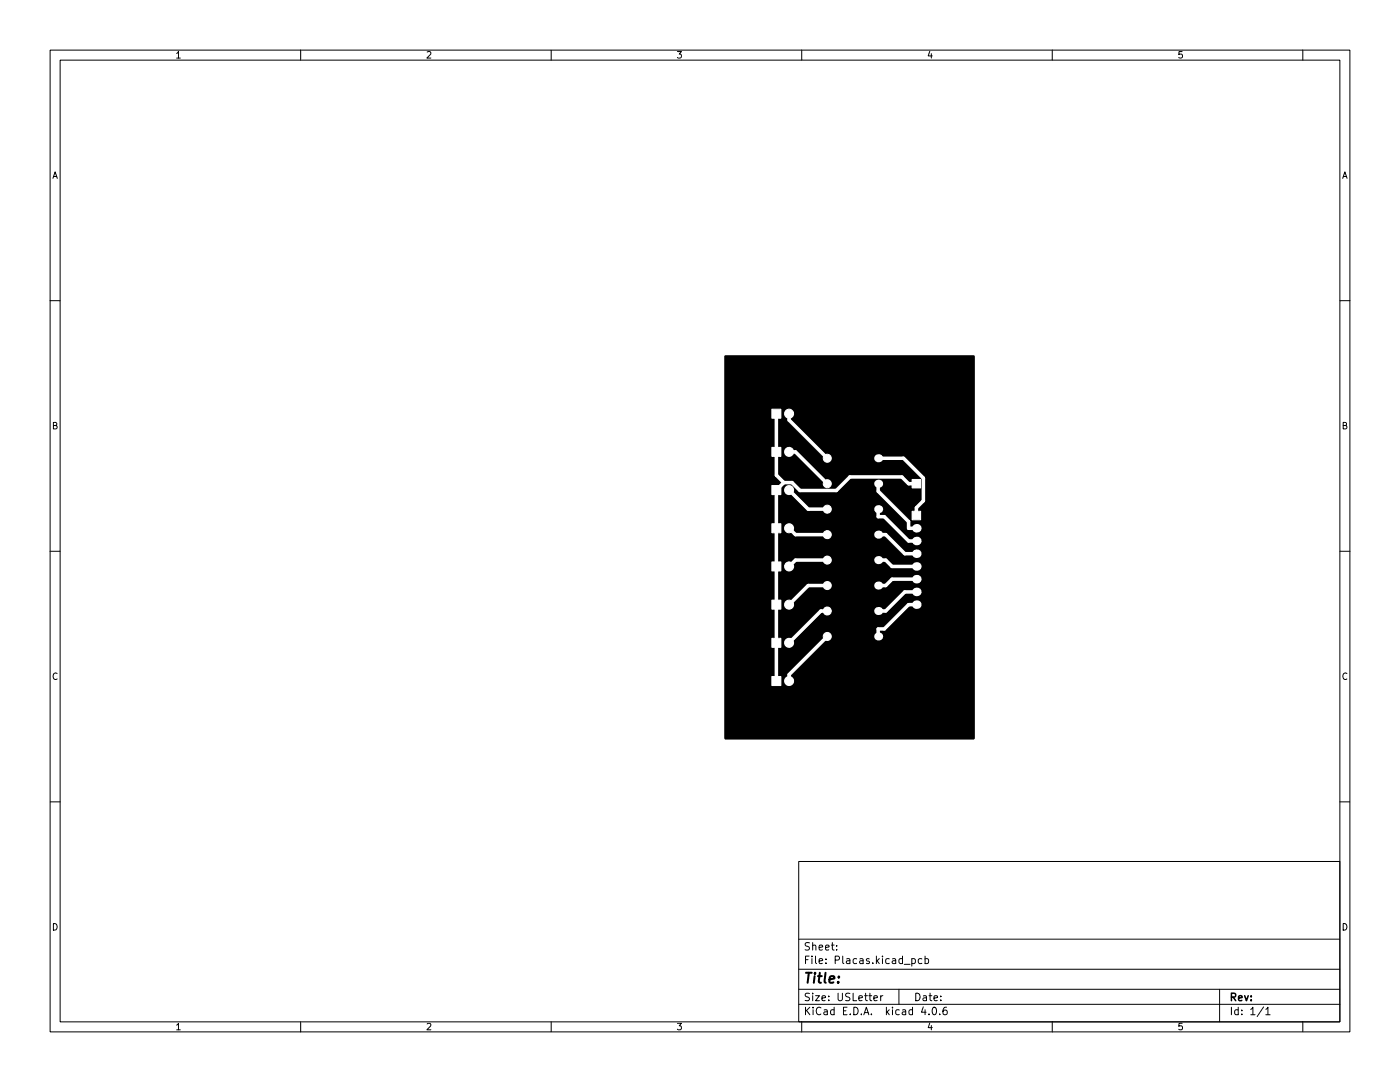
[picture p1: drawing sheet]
<svg xmlns="http://www.w3.org/2000/svg" width="279mm" height="216mm" viewBox="0 0 279 216" stroke-linecap="round" stroke-linejoin="round" font-family="sans-serif">
<defs><g id="words">
<text font-size="2.8" x="160.4" y="196.2">Title:</text>
<g font-size="2.1">
<text x="160.4" y="189.7">Sheet:</text>
<text x="160.4" y="192.4">File: Placas.kicad_pcb</text>
<text x="160.4" y="202.5">KiCad E.D.A. kicad 4.0.6</text>
<text x="160.4" y="199.7">Size: USLetter</text>
<text x="182.4" y="199.7">Date:</text>
<text x="245.4" y="199.7">Rev:</text>
<text x="245.4" y="202.5">Id: 1/1</text>
</g>
<g font-size="1.8">
<text x="35" y="11.6">1</text>
<text x="85" y="11.6">2</text>
<text x="135" y="11.6">3</text>
<text x="185" y="11.6">4</text>
<text x="235" y="11.6">5</text>
<text x="10.3" y="35.6">A</text>
<text x="267.7" y="35.6">A</text>
<text x="10.3" y="85.7">B</text>
<text x="267.7" y="85.7">B</text>
<text x="10.3" y="135.6">C</text>
<text x="267.7" y="135.6">C</text>
<text x="10.3" y="185.7">D</text>
<text x="267.7" y="185.7">D</text>
<text x="35" y="205.6">1</text>
<text x="85" y="205.6">2</text>
<text x="135" y="205.6">3</text>
<text x="185" y="205.6">4</text>
<text x="235" y="205.6">5</text>
</g>
</g></defs>
<g fill="none" stroke="#000" stroke-width=".2">
<path d="M10 10h259.4v195.9h-259.4zM12 12h255.4v191.9h-255.4zM60 10v2M110 10v2M160 10v2M210 10v2M260 10v2M10 60h2M267.4 60h2M10 110h2M267.4 110h2M10 160h2"/>
<path d="M267.4 160h2M159.4 171.9h108v32h-108zM159.4 197.4h108M159.4 193.4h108M159.4 187.4h108M167 189.4v.2M167 188.7v.1M174.4 199.2l.7-.2-.1-.3h-.4l-.2 .2 .1 .7h.5M175.8 198.7v1M176.2 198.7l-.4 .3M179.4 197.4v3M182 191.4l.4-.1 .3 .3-.2 .6h-.5"/>
<path d="M182 191.3v1.5M184 191.4l-.5-.1-.2 .3 .1 .6h.6M184.6 191.4l.4-.1 .3 .3-.1 .6h-.6M184.6 190.8v1.5M243.4 197.4v6.5M60 203.9v2M110 203.9v2M159.4 200.4h108M160 203.9v2M184.3 200.9l-.4 1.1h.9M185.4 202.3v.2M186.3 201h.1a.8 .8 0 0 1 .5 .7 .8 .8 0 0 1-.5 .8 1 1 0 0 1-.1-1.5z"/>
<path d="M187.5 202.3v.2M188.9 201h-.4a1.01 1.01 0 0 0 0 1.5l.5-.2v-.5l-.2-.3-.5 .1-.1 .2M210 203.9v2M252.2 200.9l-1.3 1.9M252.6 201.4l.4-.4v1.5M252.6 202.5h.9M260 203.9v2"/>
</g>
<path d="M144.8 71.1h49.5v76.2h-49.5z" fill="#000" stroke="#000" stroke-width=".5"/>
<g fill="#fff" stroke="#fff" stroke-width=".2">
<path d="M154 81.7h1.8v1.7h-1.8z"/>
<path d="M154 89.3h1.8v1.8h-1.8z"/>
<path d="M154 96.9h1.8v1.8h-1.8z"/>
<path d="M154 104.5h1.8v1.8h-1.8z"/>
<path d="M154 112.1h1.8v1.8h-1.8z"/>
<path d="M154 119.8h1.8v1.7h-1.8z"/>
<path d="M154 127.4h1.8v1.8h-1.8z"/>
<path d="M154 135h1.8v1.8h-1.8z"/>
<circle cx="157.5" cy="82.5" r=".9"/>
<circle cx="157.5" cy="90.2" r=".9"/>
<circle cx="157.5" cy="97.8" r=".9"/>
<circle cx="157.5" cy="105.4" r=".9"/>
<circle cx="157.5" cy="113" r=".9"/>
<circle cx="157.5" cy="120.6" r=".9"/>
<circle cx="157.5" cy="128.3" r=".9"/>
<circle cx="157.5" cy="135.9" r=".9"/>
<circle cx="165.1" cy="91.4" r=".8"/>
</g>
<circle cx="175.3" cy="91.4" r=".8" fill="#fff"/>
<circle cx="165.1" cy="96.5" r=".8" fill="#fff" stroke="#fff" stroke-width=".2"/>
<circle cx="175.3" cy="96.5" r=".8" fill="#fff"/>
<circle cx="165.1" cy="101.6" r=".8" fill="#fff" stroke="#fff" stroke-width=".2"/>
<circle cx="175.3" cy="101.6" r=".8" fill="#fff"/>
<circle cx="165.1" cy="106.7" r=".8" fill="#fff" stroke="#fff" stroke-width=".2"/>
<circle cx="175.3" cy="106.7" r=".8" fill="#fff"/>
<circle cx="165.1" cy="111.8" r=".8" fill="#fff" stroke="#fff" stroke-width=".2"/>
<circle cx="175.3" cy="111.8" r=".8" fill="#fff"/>
<circle cx="165.1" cy="116.8" r=".8" fill="#fff" stroke="#fff" stroke-width=".2"/>
<circle cx="175.3" cy="116.8" r=".8" fill="#fff"/>
<circle cx="165.1" cy="121.9" r=".8" fill="#fff" stroke="#fff" stroke-width=".2"/>
<circle cx="175.3" cy="121.9" r=".8" fill="#fff"/>
<circle cx="165.1" cy="127" r=".8" fill="#fff" stroke="#fff" stroke-width=".2"/>
<circle cx="175.3" cy="127" r=".8" fill="#fff"/>
<path d="M182 102h1.7v1.7h-1.7z" fill="#fff" stroke="#fff" stroke-width=".2"/>
<g fill="#fff">
<circle cx="182.9" cy="105.4" r=".85"/>
<circle cx="182.9" cy="108" r=".85"/>
<circle cx="182.9" cy="110.5" r=".85"/>
<circle cx="182.9" cy="113" r=".85"/>
<circle cx="182.9" cy="115.6" r=".85"/>
<circle cx="182.9" cy="118.1" r=".85"/>
<circle cx="182.9" cy="120.7" r=".85"/>
</g>
<path d="M182 95.7h1.7v1.7h-1.7z" fill="#fff" stroke="#fff" stroke-width=".2"/>
<g fill="none" stroke="#fff" stroke-width=".7">
<path d="M154.9 82.6v12.2l1.5 1.5M156.4 96.3l-1.5 1.5v38.1M156.4 96.3h1.7l1.5 1.6h7.3l2.7-2.7h10.4l1.3 1.3h1.6M157.5 82.6v1.2l7.6 7.6M157.5 90.2h1.2l6.4 6.3M157.5 97.8l3.8 3.8h3.8M175.3 91.4h5l4 4v4.5l-1.4 1.4v1.6M175.3 96.5v1.5l6 6.1v1.3h1.6M157.5 105.4l1.2 1.3h6.4M165.1 111.8h-6.4l-1.2 1.2M165.1 116.8h-3.8l-3.8 3.9M175.3 106.7h1.5l3.8 3.8h2.3"/>
<path d="M175.3 111.8h1.5l1.2 1.2h4.9M175.3 101.6v1.5h1.2l4.8 4.9h1.6M182.9 115.6h-4.9l-1.2 1.2h-1.5M182.9 118.1h-2.3l-3.8 3.8h-1.5M165.1 127l-7.6 7.6v1.3M165.1 121.9h-1.3l-6.3 6.4M182.9 120.7h-1.6l-4.8 4.8h-1.2v1.5"/>
</g>
<use href="#words"/>
</svg>
